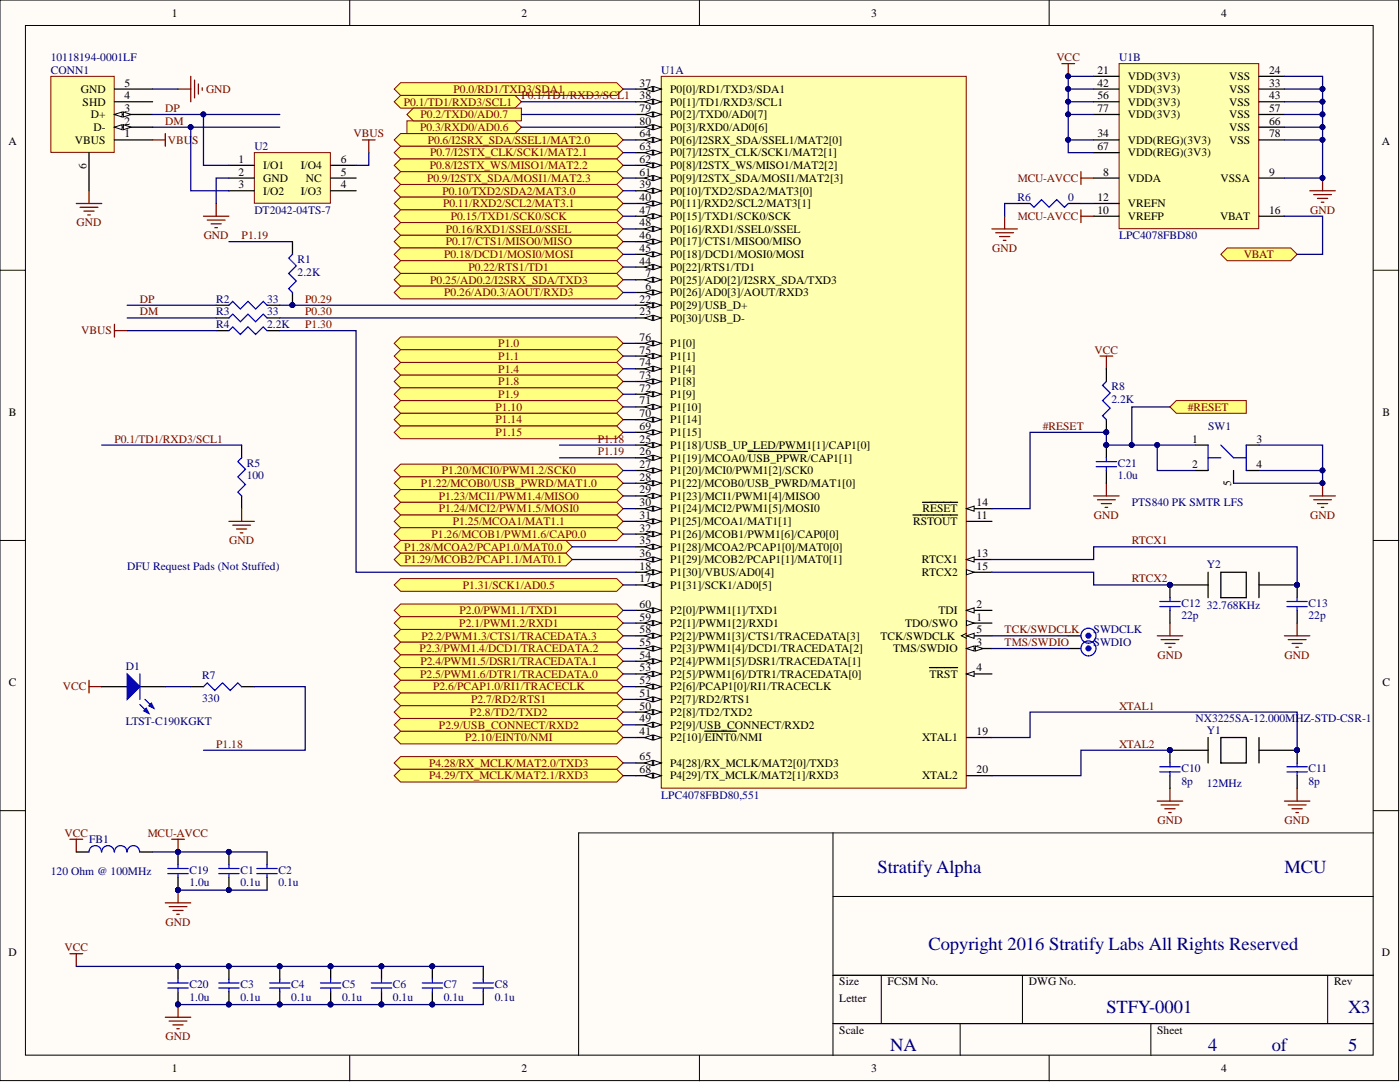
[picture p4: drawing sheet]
<svg xmlns="http://www.w3.org/2000/svg" width="279mm" height="216mm" viewBox="0 0 279 216" stroke-linecap="round" stroke-linejoin="round" font-family="sans-serif">
<defs><g id="words">
<g font-size="3.7" fill="#000080">
<text x="175.1" y="174.3">Stratify Alpha</text>
<text x="256.3" y="174.3">MCU</text>
<text x="185.3" y="189.5">Copyright 2016 Stratify Labs All Rights Reserved</text>
<text x="220.8" y="202.2">STFY-0001</text>
<text x="269" y="202.2">X3</text>
<text x="177.7" y="209.8">NA</text>
<text x="241.1" y="209.8">4</text>
<text x="253.8" y="209.8">of</text>
<text x="269" y="209.8">5</text>
</g>
<g font-size="2.3">
<text x="34.3" y="3.3">1</text>
<text x="104.1" y="3.3">2</text>
<text x="173.9" y="3.3">3</text>
<text x="243.7" y="3.3">4</text>
<text x="24.9" y="17.3">5</text>
<text x="127.7" y="17.3">37</text>
<text x="219" y="14.7">21</text>
<text x="219" y="17.3">42</text>
<text x="225.1" y="16">VDD(3V3)</text>
<text x="245.3" y="16">VSS</text>
<text x="253.3" y="14.7">24</text>
<text x="253.3" y="17.3">33</text>
<text x="16.1" y="18.5">GND</text>
<text x="16.5" y="21.1">SHD</text>
<text x="18.1" y="23.6">D+</text>
<text x="24.9" y="22.3">3</text>
<text x="24.9" y="19.8">4</text>
<text x="127.7" y="19.8">38</text>
<text x="127.7" y="22.3">79</text>
<text x="133.7" y="18.5">P0[0]/RD1/TXD3/SDA1</text>
<text x="133.7" y="21.1">P0[1]/TD1/RXD3/SCL1</text>
<text x="133.7" y="23.6">P0[2]/TXD0/AD0[7]</text>
<text x="219" y="19.8">56</text>
<text x="219" y="22.3">77</text>
<text x="225.1" y="18.5">VDD(3V3)</text>
<text x="225.1" y="21.1">VDD(3V3)</text>
<text x="225.1" y="23.6">VDD(3V3)</text>
<text x="245.3" y="18.5">VSS</text>
<text x="245.3" y="21.1">VSS</text>
<text x="245.3" y="23.6">VSS</text>
<text x="253.3" y="19.8">43</text>
<text x="253.3" y="22.3">57</text>
<text x="1.7" y="29">A</text>
<text x="14.9" y="28.7">VBUS</text>
<text x="18.7" y="26.1">D-</text>
<text x="24.9" y="27.4">1</text>
<text x="24.9" y="24.9">2</text>
<text x="127.7" y="24.9">80</text>
<text x="127.7" y="27.4">64</text>
<text x="127.7" y="29.9">63</text>
<text x="133.7" y="26.1">P0[3]/RXD0/AD0[6]</text>
<text x="133.7" y="28.7">P0[6]/I2SRX_SDA/SSEL1/MAT2[0]</text>
<text x="219" y="27.4">34</text>
<text x="219" y="29.9">67</text>
<text x="225.1" y="28.7">VDD(REG)(3V3)</text>
<text x="245.3" y="26.1">VSS</text>
<text x="245.3" y="28.7">VSS</text>
<text x="253.3" y="24.9">66</text>
<text x="253.3" y="27.4">78</text>
<text x="275.8" y="29">A</text>
<text x="17.3" y="33.6" transform="rotate(-90 17.3 33.6)">6</text>
<text x="47.6" y="35">2</text>
<text x="47.6" y="32.5">1</text>
<text x="52.5" y="33.8">I/O1</text>
<text x="60" y="33.8">I/O4</text>
<text x="68" y="32.5">6</text>
<text x="68" y="35">5</text>
<text x="127.7" y="32.5">62</text>
<text x="127.7" y="35">61</text>
<text x="133.7" y="31.2">P0[7]/I2STX_CLK/SCK1/MAT2[1]</text>
<text x="133.7" y="33.8">P0[8]/I2STX_WS/MISO1/MAT2[2]</text>
<text x="220.2" y="35">8</text>
<text x="225.1" y="31.2">VDD(REG)(3V3)</text>
<text x="253.3" y="35">9</text>
<text x="47.6" y="37.6">3</text>
<text x="52.5" y="36.3">GND</text>
<text x="52.5" y="38.8">I/O2</text>
<text x="60" y="38.8">I/O3</text>
<text x="61" y="36.3">NC</text>
<text x="68" y="37.6">4</text>
<text x="127.7" y="37.6">39</text>
<text x="127.7" y="40.1">40</text>
<text x="133.7" y="38.8">P0[10]/TXD2/SDA2/MAT3[0]</text>
<text x="133.7" y="41.4">P0[11]/RXD2/SCL2/MAT3[1]</text>
<text x="133.7" y="36.3">P0[9]/I2STX_SDA/MOSI1/MAT2[3]</text>
<text x="219" y="40.1">12</text>
<text x="225.1" y="36.3">VDDA</text>
<text x="225.1" y="41.4">VREFN</text>
<text x="243.6" y="36.3">VSSA</text>
<text x="127.7" y="42.6">47</text>
<text x="127.7" y="45.2">48</text>
<text x="127.7" y="47.7">46</text>
<text x="133.7" y="43.9">P0[15]/TXD1/SCK0/SCK</text>
<text x="133.7" y="46.4">P0[16]/RXD1/SSEL0/SSEL</text>
<text x="219" y="42.6">10</text>
<text x="225.1" y="43.9">VREFP</text>
<text x="243.5" y="43.9">VBAT</text>
<text x="253.3" y="42.6">16</text>
<text x="127.7" y="50.2">45</text>
<text x="127.7" y="52.8">44</text>
<text x="133.7" y="49">P0[17]/CTS1/MISO0/MISO</text>
<text x="133.7" y="51.5">P0[18]/DCD1/MOSI0/MOSI</text>
<text x="128.8" y="55.3">7</text>
<text x="128.8" y="57.9">6</text>
<text x="133.7" y="54.1">P0[22]/RTS1/TD1</text>
<text x="133.7" y="56.6">P0[25]/AD0[2]/I2SRX_SDA/TXD3</text>
<text x="133.7" y="59.1">P0[26]/AD0[3]/AOUT/RXD3</text>
<text x="127.7" y="60.4">22</text>
<text x="127.7" y="62.9">23</text>
<text x="133.7" y="61.7">P0[29]/USB_D+</text>
<text x="133.7" y="64.2">P0[30]/USB_D-</text>
<text x="127.7" y="68">76</text>
<text x="127.7" y="70.5">75</text>
<text x="133.7" y="69.3">P1[0]</text>
<text x="133.7" y="71.8">P1[1]</text>
<text x="127.7" y="73.1">74</text>
<text x="127.7" y="75.6">73</text>
<text x="133.7" y="74.3">P1[4]</text>
<text x="133.7" y="76.9">P1[8]</text>
<text x="1.8" y="82.9">B</text>
<text x="127.7" y="80.7">71</text>
<text x="127.7" y="83.2">70</text>
<text x="127.7" y="78.2">72</text>
<text x="133.7" y="82">P1[10]</text>
<text x="133.7" y="79.4">P1[9]</text>
<text x="275.9" y="82.9">B</text>
<text x="127.7" y="85.8">69</text>
<text x="127.7" y="88.3">25</text>
<text x="133.7" y="84.5">P1[14]</text>
<text x="133.7" y="87">P1[15]</text>
<text x="133.7" y="89.6">P1[18]/USB_UP_LED/PWM1[1]/CAP1[0]</text>
<text x="237.9" y="88.3">1</text>
<text x="250.7" y="88.3">3</text>
<text x="127.7" y="90.8">26</text>
<text x="127.7" y="93.4">27</text>
<text x="127.7" y="95.9">28</text>
<text x="133.7" y="92.1">P1[19]/MCOA0/USB_PPWR/CAP1[1]</text>
<text x="133.7" y="94.6">P1[20]/MCI0/PWM1[2]/SCK0</text>
<text x="237.9" y="93.4">2</text>
<text x="250.7" y="93.4">4</text>
<text x="127.7" y="98.5">29</text>
<text x="127.7" y="101">30</text>
<text x="133.7" y="97.2">P1[22]/MCOB0/USB_PWRD/MAT1[0]</text>
<text x="133.7" y="99.7">P1[23]/MCI1/PWM1[4]/MISO0</text>
<text x="194.9" y="101">14</text>
<text x="245.7" y="97.1" transform="rotate(-90 245.7 97.1)">5</text>
<text x="127.7" y="103.5">31</text>
<text x="127.7" y="106.1">32</text>
<text x="133.7" y="102.3">P1[24]/MCI2/PWM1[5]/MOSI0</text>
<text x="133.7" y="104.8">P1[25]/MCOA1/MAT1[1]</text>
<text x="133.7" y="107.3">P1[26]/MCOB1/PWM1[6]/CAP0[0]</text>
<text x="182.2" y="104.8">RSTOUT</text>
<text x="184.1" y="102.3">RESET</text>
<text x="194.9" y="103.5">11</text>
<text x="127.7" y="108.6">35</text>
<text x="127.7" y="111.1">36</text>
<text x="127.7" y="113.7">18</text>
<text x="133.7" y="109.9">P1[28]/MCOA2/PCAP1[0]/MAT0[0]</text>
<text x="133.7" y="112.4">P1[29]/MCOB2/PCAP1[1]/MAT0[1]</text>
<text x="184" y="112.4">RTCX1</text>
<text x="194.9" y="111.1">13</text>
<text x="194.9" y="113.7">15</text>
<text x="127.7" y="116.2">17</text>
<text x="133.7" y="114.9">P1[30]/VBUS/AD0[4]</text>
<text x="133.7" y="117.5">P1[31]/SCK1/AD0[5]</text>
<text x="184" y="114.9">RTCX2</text>
<text x="127.7" y="121.3">60</text>
<text x="127.7" y="123.8">59</text>
<text x="133.7" y="122.6">P2[0]/PWM1[1]/TXD1</text>
<text x="133.7" y="125.1">P2[1]/PWM1[2]/RXD1</text>
<text x="180.7" y="125.1">TDO/SWO</text>
<text x="187.3" y="122.6">TDI</text>
<text x="194.9" y="121.3">2</text>
<text x="194.9" y="123.8">1</text>
<text x="127.7" y="126.4">58</text>
<text x="127.7" y="128.9">55</text>
<text x="127.7" y="131.4">54</text>
<text x="133.7" y="127.6">P2[2]/PWM1[3]/CTS1/TRACEDATA[3]</text>
<text x="133.7" y="130.2">P2[3]/PWM1[4]/DCD1/TRACEDATA[2]</text>
<text x="175.7" y="127.6">TCK/SWDCLK</text>
<text x="178.2" y="130.2">TMS/SWDIO</text>
<text x="194.9" y="126.4">5</text>
<text x="194.9" y="128.9">3</text>
<text x="1.8" y="136.8">C</text>
<text x="127.7" y="134">53</text>
<text x="127.7" y="136.5">52</text>
<text x="133.7" y="132.7">P2[4]/PWM1[5]/DSR1/TRACEDATA[1]</text>
<text x="133.7" y="135.2">P2[5]/PWM1[6]/DTR1/TRACEDATA[0]</text>
<text x="133.7" y="137.8">P2[6]/PCAP1[0]/RI1/TRACECLK</text>
<text x="185.5" y="135.2">TRST</text>
<text x="194.9" y="134">4</text>
<text x="275.9" y="136.8">C</text>
<text x="127.7" y="139">51</text>
<text x="127.7" y="141.6">50</text>
<text x="133.7" y="140.3">P2[7]/RD2/RTS1</text>
<text x="133.7" y="142.9">P2[8]/TD2/TXD2</text>
<text x="127.7" y="146.7">41</text>
<text x="127.7" y="144.1">49</text>
<text x="133.7" y="147.9">P2[10]/EINT0/NMI</text>
<text x="133.7" y="145.4">P2[9]/USB_CONNECT/RXD2</text>
<text x="184" y="147.9">XTAL1</text>
<text x="194.9" y="146.7">19</text>
<text x="127.7" y="151.7">65</text>
<text x="127.7" y="154.3">68</text>
<text x="133.7" y="153">P4[28]/RX_MCLK/MAT2[0]/TXD3</text>
<text x="133.7" y="155.5">P4[29]/TX_MCLK/MAT2[1]/RXD3</text>
<text x="184" y="155.5">XTAL2</text>
<text x="194.9" y="154.3">20</text>
<text x="1.7" y="190.8">D</text>
<text x="275.8" y="190.8">D</text>
<text x="167.5" y="196.6">Size</text>
<text x="177.1" y="196.6">FCSM No.</text>
<text x="205.3" y="196.6">DWG No.</text>
<text x="266.2" y="196.6">Rev</text>
<text x="167.5" y="199.9">Letter</text>
<text x="167.5" y="206.3">Scale</text>
<text x="231" y="206.3">Sheet</text>
<text x="34.3" y="213.9">1</text>
<text x="104.1" y="213.9">2</text>
<text x="173.9" y="213.9">3</text>
<text x="243.7" y="213.9">4</text>
</g>
<g font-size="2.3" fill="#000080">
<text x="10.2" y="14.7">CONN1</text>
<text x="10.2" y="12.2">10118194-0001LF</text>
<text x="132" y="14.7">U1A</text>
<text x="223.3" y="12.2">U1B</text>
<text x="50.8" y="29.9">U2</text>
<text x="203" y="40.1">R6</text>
<text x="213.2" y="40.1">0</text>
<text x="50.8" y="42.6">DT2042-04TS-7</text>
<text x="223.3" y="47.7">LPC4078FBD80</text>
<text x="59.4" y="52.5">R1</text>
<text x="59.4" y="55.1">2.2K</text>
<text x="43.1" y="60.4">R2</text>
<text x="43.1" y="62.9">R3</text>
<text x="43.1" y="65.5">R4</text>
<text x="53.3" y="60.4">33</text>
<text x="53.3" y="62.9">33</text>
<text x="53.3" y="65.5">2.2K</text>
<text x="221.8" y="77.9">R8</text>
<text x="221.8" y="80.4">2.2K</text>
<text x="241.1" y="85.8">SW1</text>
<text x="49.2" y="95.7">100</text>
<text x="49.2" y="93.1">R5</text>
<text x="223.1" y="95.7">1.0u</text>
<text x="223.1" y="93.1">C21</text>
<text x="225.9" y="101">PTS840 PK SMTR LFS</text>
<text x="25.4" y="113.7">DFU Request Pads (Not Stuffed)</text>
<text x="240.9" y="113.4">Y2</text>
<text x="235.8" y="123.6">22p</text>
<text x="235.8" y="121">C12</text>
<text x="240.9" y="121.5">32.768KHz</text>
<text x="261.2" y="123.6">22p</text>
<text x="261.2" y="121">C13</text>
<text x="218.3" y="126.4">SWDCLK</text>
<text x="218.3" y="128.9">SWDIO</text>
<text x="25.1" y="133.7">D1</text>
<text x="40.4" y="135.5">R7</text>
<text x="40.4" y="140.1">330</text>
<text x="25.1" y="144.6">LTST-C190KGKT</text>
<text x="238.6" y="144.1">NX3225SA-12.000MHZ-STD-CSR-1</text>
<text x="240.9" y="146.4">Y1</text>
<text x="235.8" y="154">C10</text>
<text x="261.2" y="154">C11</text>
<text x="132" y="159.3">LPC4078FBD80,551</text>
<text x="235.8" y="156.6">8p</text>
<text x="240.9" y="157.1">12MHz</text>
<text x="261.2" y="156.6">8p</text>
<text x="17.8" y="168.2">FB1</text>
<text x="10.2" y="174.6">120 Ohm @ 100MHz</text>
<text x="37.8" y="176.9">1.0u</text>
<text x="37.8" y="174.3">C19</text>
<text x="48" y="176.9">0.1u</text>
<text x="48" y="174.3">C1</text>
<text x="55.6" y="176.9">0.1u</text>
<text x="55.6" y="174.3">C2</text>
<text x="37.8" y="197.1">C20</text>
<text x="48" y="197.1">C3</text>
<text x="58.1" y="197.1">C4</text>
<text x="68.3" y="197.1">C5</text>
<text x="78.4" y="197.1">C6</text>
<text x="88.6" y="197.1">C7</text>
<text x="98.7" y="197.1">C8</text>
<text x="37.8" y="199.7">1.0u</text>
<text x="48" y="199.7">0.1u</text>
<text x="58.1" y="199.7">0.1u</text>
<text x="68.3" y="199.7">0.1u</text>
<text x="78.4" y="199.7">0.1u</text>
<text x="88.6" y="199.7">0.1u</text>
<text x="98.7" y="199.7">0.1u</text>
</g>
<g font-size="2.3" fill="#800000">
<text x="210.8" y="12.2">VCC</text>
<text x="33" y="22.3">DP</text>
<text x="41.1" y="18.5">GND</text>
<text x="80.6" y="21.1">P0.1/TD1/RXD3/SCL1</text>
<text x="83.9" y="23.6">P0.2/TXD0/AD0.7</text>
<text x="90.5" y="18.5">P0.0/RD1/TXD3/SDA1</text>
<text x="104.1" y="19.8">P0.1/TD1/RXD3/SCL1</text>
<text x="33" y="24.9">DM</text>
<text x="33.5" y="28.7">VBUS</text>
<text x="70.6" y="27.4">VBUS</text>
<text x="83.8" y="26.1">P0.3/RXD0/AD0.6</text>
<text x="85.4" y="28.7">P0.6/I2SRX_SDA/SSEL1/MAT2.0</text>
<text x="85.8" y="33.8">P0.8/I2STX_WS/MISO1/MAT2.2</text>
<text x="85.9" y="31.2">P0.7/I2STX_CLK/SCK1/MAT2.1</text>
<text x="85.2" y="36.3">P0.9/I2STX_SDA/MOSI1/MAT2.3</text>
<text x="88.3" y="38.8">P0.10/TXD2/SDA2/MAT3.0</text>
<text x="88.4" y="41.4">P0.11/RXD2/SCL2/MAT3.1</text>
<text x="203.2" y="36.3">MCU-AVCC</text>
<text x="15.3" y="45.2">GND</text>
<text x="40.6" y="47.7">GND</text>
<text x="48.2" y="47.7">P1.19</text>
<text x="89" y="46.4">P0.16/RXD1/SSEL0/SSEL</text>
<text x="90" y="43.9">P0.15/TXD1/SCK0/SCK</text>
<text x="203.2" y="43.9">MCU-AVCC</text>
<text x="261.5" y="42.6">GND</text>
<text x="88.6" y="51.5">P0.18/DCD1/MOSI0/MOSI</text>
<text x="89" y="49">P0.17/CTS1/MISO0/MISO</text>
<text x="198" y="50.2">GND</text>
<text x="248.3" y="51.5">VBAT</text>
<text x="85.9" y="56.6">P0.25/AD0.2/I2SRX_SDA/TXD3</text>
<text x="88.7" y="59.1">P0.26/AD0.3/AOUT/RXD3</text>
<text x="93.5" y="54.1">P0.22/RTS1/TD1</text>
<text x="27.9" y="60.4">DP</text>
<text x="27.9" y="62.9">DM</text>
<text x="60.9" y="65.5">P1.30</text>
<text x="60.9" y="62.9">P0.30</text>
<text x="60.9" y="60.4">P0.29</text>
<text x="16.2" y="66.7">VBUS</text>
<text x="99.4" y="69.3">P1.0</text>
<text x="99.4" y="71.8">P1.1</text>
<text x="218.4" y="70.5">VCC</text>
<text x="99.4" y="74.3">P1.4</text>
<text x="99.4" y="76.9">P1.8</text>
<text x="98.9" y="82">P1.10</text>
<text x="99.4" y="79.4">P1.9</text>
<text x="237" y="82">#RESET</text>
<text x="22.8" y="88.3">P0.1/TD1/RXD3/SCL1</text>
<text x="98.9" y="84.5">P1.14</text>
<text x="98.9" y="87">P1.15</text>
<text x="119.3" y="88.3">P1.18</text>
<text x="208.1" y="85.8">#RESET</text>
<text x="88.2" y="94.6">P1.20/MCI0/PWM1.2/SCK0</text>
<text x="119.3" y="90.8">P1.19</text>
<text x="84" y="97.2">P1.22/MCOB0/USB_PWRD/MAT1.0</text>
<text x="87.6" y="99.7">P1.23/MCI1/PWM1.4/MISO0</text>
<text x="86.1" y="107.3">P1.26/MCOB1/PWM1.6/CAP0.0</text>
<text x="87.6" y="102.3">P1.24/MCI2/PWM1.5/MOSI0</text>
<text x="90.4" y="104.8">P1.25/MCOA1/MAT1.1</text>
<text x="218.3" y="103.5">GND</text>
<text x="261.5" y="103.5">GND</text>
<text x="45.7" y="108.6">GND</text>
<text x="80.7" y="109.9">P1.28/MCOA2/PCAP1.0/MAT0.0</text>
<text x="80.7" y="112.4">P1.29/MCOB2/PCAP1.1/MAT0.1</text>
<text x="225.9" y="108.6">RTCX1</text>
<text x="92.3" y="117.5">P1.31/SCK1/AD0.5</text>
<text x="225.9" y="116.2">RTCX2</text>
<text x="91.7" y="125.1">P2.1/PWM1.2/RXD1</text>
<text x="91.7" y="122.6">P2.0/PWM1.1/TXD1</text>
<text x="83.8" y="130.2">P2.3/PWM1.4/DCD1/TRACEDATA.2</text>
<text x="84.1" y="127.6">P2.2/PWM1.3/CTS1/TRACEDATA.3</text>
<text x="200.5" y="126.4">TCK/SWDCLK</text>
<text x="200.5" y="128.9">TMS/SWDIO</text>
<text x="231" y="131.4">GND</text>
<text x="256.4" y="131.4">GND</text>
<text x="12.6" y="137.8">VCC</text>
<text x="83.9" y="135.2">P2.5/PWM1.6/DTR1/TRACEDATA.0</text>
<text x="83.9" y="132.7">P2.4/PWM1.5/DSR1/TRACEDATA.1</text>
<text x="86.4" y="137.8">P2.6/PCAP1.0/RI1/TRACECLK</text>
<text x="93.8" y="142.9">P2.8/TD2/TXD2</text>
<text x="94" y="140.3">P2.7/RD2/RTS1</text>
<text x="223.3" y="141.6">XTAL1</text>
<text x="43.1" y="149.2">P1.18</text>
<text x="87.6" y="145.4">P2.9/USB_CONNECT/RXD2</text>
<text x="92.8" y="147.9">P2.10/EINT0/NMI</text>
<text x="223.3" y="149.2">XTAL2</text>
<text x="85.7" y="153">P4.28/RX_MCLK/MAT2.0/TXD3</text>
<text x="85.7" y="155.5">P4.29/TX_MCLK/MAT2.1/RXD3</text>
<text x="12.9" y="167">VCC</text>
<text x="29.5" y="167">MCU-AVCC</text>
<text x="231" y="164.4">GND</text>
<text x="256.4" y="164.4">GND</text>
<text x="33" y="184.7">GND</text>
<text x="12.9" y="189.8">VCC</text>
<text x="33" y="207.6">GND</text>
</g>
</g></defs>
<g fill="#fffcf8" stroke="#000" stroke-width=".2">
<path d="M0 0h279.1v215.6h-279.1z"/>
<path d="M5.1 5.1h268.9v205.4h-268.9z"/>
</g>
<g fill="none" stroke="#000" stroke-width=".2">
<path d="M69.8 0v5.1M139.6 0v5.1M209.4 0v5.1M0 53.9h5.1M274.1 53.9h5.1M0 107.8h5.1M274.1 107.8h5.1M0 161.8h5.1M166.2 166.2v44.4M166.2 178.9h107.9M274.1 161.8h5.1M274.1 166.2h-158.6v44.4"/>
<path d="M166.2 194.6h107.9M175.9 194.6v9.7M204.1 194.6v9.7M265 194.6v9.7M69.8 210.6v5.1M139.6 210.6v5.1M166.2 204.3h107.9M191.6 204.3v6.3M209.4 210.6v5.1M229.7 204.3v6.3"/>
</g>
<path d="M48.2 88.8v2.5M48.2 99v2.5M15.2 170h2.6M27.9 170h2.6" fill="none" stroke="#000" stroke-width=".25"/>
<path d="M48.2 91.3l-.7 .8 1.5 1.5-1.5 1.6 1.5 1.5-1.5 1.5 .7 .8M20.3 170a1.24 1.24 0 0 0-1.3-1.3 1.24 1.24 0 0 0-1.2 1.3M22.8 170a1.24 1.24 0 0 0-1.3-1.3 1.24 1.24 0 0 0-1.2 1.3M25.3 170a1.24 1.24 0 0 0-1.2-1.3 1.24 1.24 0 0 0-1.3 1.3M27.9 170a1.24 1.24 0 0 0-1.3-1.3 1.24 1.24 0 0 0-1.2 1.3" fill="none" stroke="#00f" stroke-width=".25"/>
<g fill="none" stroke="#800000" stroke-width=".25">
<path d="M17.8 38.1v2.5M15.2 40.6h5.1M16 41.4h3.5M16.8 42.1h2M17.5 42.9h.5M45.7 104h5.1M46.4 104.8h3.6M47.2 105.6h2M48 106.3h.5M48.2 101.5v2.5M14 167.5h2.5M15.2 167.5v2.5"/>
<path d="M34.3 167.5h2.5M35.5 167.5v2.5M35.5 177.6v2.6M14 190.3h2.5M15.2 190.3v2.5M33 180.2h5.1M33.8 180.9h3.5M34.5 181.7h2M35.3 182.4h.5M33 203h5.1M33.8 203.7h3.5M34.5 204.5h2"/>
<path d="M35.3 205.3h.5M35.5 200.4v2.6"/>
</g>
<g fill="#000080" stroke="#000080" stroke-width=".2">
<circle cx="35.5" cy="200.4" r=".48"/>
<circle cx="35.5" cy="170" r=".48"/>
<circle cx="35.5" cy="177.6" r=".48"/>
</g>
<path d="M50.8 30.5h15.1v10.1h-15.1z" fill="#ffffb0" stroke="#800000" stroke-width=".2"/>
<path d="M45.7 35.5h5.1M45.7 33h5.1M45.7 38.1h5.1M66 35.5h5.1M66 33h5.1M66 38.1h5.1" fill="none" stroke="#000" stroke-width=".25"/>
<path d="M223.3 12.7h27.9v32.9h-27.9z" fill="#ffffb0" stroke="#800000" stroke-width=".2"/>
<g fill="none" stroke="#000" stroke-width=".25">
<path d="M218.3 15.2h5M218.3 17.8h5M251.3 15.2h5M251.3 17.8h5M218.3 20.3h5M218.3 22.8h5M218.3 27.9h5M218.3 30.5h5M218.3 35.5h5M251.3 20.3h5M251.3 22.8h5M251.3 27.9h5"/>
<path d="M251.3 35.5h5M251.3 25.4h5M218.3 40.6h5M218.3 43.1h5M251.3 43.1h5"/>
</g>
<path d="M132 15.2h60.8v142.1h-60.8z" fill="#ffffb0" stroke="#800000" stroke-width=".2"/>
<path d="M126.9 17.8h5.1" fill="none" stroke="#000" stroke-width=".25"/>
<path d="M130.5 17.3l1.5 .5-1.5 .5z" fill="#fffcf8"/>
<path d="M130.5 17.3l1.5 .5-1.5 .5z" fill="none" stroke="#000" stroke-width=".2"/>
<path d="M128.7 17.8l1.5-.5v1z" fill="#fffcf8"/>
<path d="M128.7 17.8l1.5-.5v1z" fill="none" stroke="#000" stroke-width=".2"/>
<path d="M126.9 20.3h5.1" fill="none" stroke="#000" stroke-width=".25"/>
<path d="M130.5 19.8l1.5 .5-1.5 .5z" fill="#fffcf8"/>
<path d="M130.5 19.8l1.5 .5-1.5 .5z" fill="none" stroke="#000" stroke-width=".2"/>
<path d="M128.7 20.3l1.5-.5v1z" fill="#fffcf8"/>
<path d="M128.7 20.3l1.5-.5v1z" fill="none" stroke="#000" stroke-width=".2"/>
<path d="M126.9 38.1h5.1" fill="none" stroke="#000" stroke-width=".25"/>
<path d="M130.5 37.6l1.5 .5-1.5 .5z" fill="#fffcf8"/>
<path d="M130.5 37.6l1.5 .5-1.5 .5z" fill="none" stroke="#000" stroke-width=".2"/>
<path d="M128.7 38.1l1.5-.5v1z" fill="#fffcf8"/>
<path d="M128.7 38.1l1.5-.5v1z" fill="none" stroke="#000" stroke-width=".2"/>
<path d="M126.9 40.6h5.1" fill="none" stroke="#000" stroke-width=".25"/>
<path d="M130.5 40.1l1.5 .5-1.5 .5z" fill="#fffcf8"/>
<path d="M130.5 40.1l1.5 .5-1.5 .5z" fill="none" stroke="#000" stroke-width=".2"/>
<path d="M128.7 40.6l1.5-.5v1z" fill="#fffcf8"/>
<path d="M128.7 40.6l1.5-.5v1z" fill="none" stroke="#000" stroke-width=".2"/>
<path d="M126.9 43.1h5.1" fill="none" stroke="#000" stroke-width=".25"/>
<path d="M130.5 42.6l1.5 .5-1.5 .5z" fill="#fffcf8"/>
<path d="M130.5 42.6l1.5 .5-1.5 .5z" fill="none" stroke="#000" stroke-width=".2"/>
<path d="M128.7 43.1l1.5-.5v1z" fill="#fffcf8"/>
<path d="M128.7 43.1l1.5-.5v1z" fill="none" stroke="#000" stroke-width=".2"/>
<path d="M126.9 45.7h5.1" fill="none" stroke="#000" stroke-width=".25"/>
<path d="M130.5 45.2l1.5 .5-1.5 .5z" fill="#fffcf8"/>
<path d="M130.5 45.2l1.5 .5-1.5 .5z" fill="none" stroke="#000" stroke-width=".2"/>
<path d="M128.7 45.7l1.5-.5v1z" fill="#fffcf8"/>
<path d="M128.7 45.7l1.5-.5v1z" fill="none" stroke="#000" stroke-width=".2"/>
<path d="M126.9 48.2h5.1" fill="none" stroke="#000" stroke-width=".25"/>
<path d="M130.5 47.7l1.5 .5-1.5 .5z" fill="#fffcf8"/>
<path d="M130.5 47.7l1.5 .5-1.5 .5z" fill="none" stroke="#000" stroke-width=".2"/>
<path d="M128.7 48.2l1.5-.5v1z" fill="#fffcf8"/>
<path d="M128.7 48.2l1.5-.5v1z" fill="none" stroke="#000" stroke-width=".2"/>
<path d="M126.9 50.8h5.1" fill="none" stroke="#000" stroke-width=".25"/>
<path d="M130.5 50.2l1.5 .6-1.5 .5z" fill="#fffcf8"/>
<path d="M130.5 50.2l1.5 .6-1.5 .5z" fill="none" stroke="#000" stroke-width=".2"/>
<path d="M128.7 50.8l1.5-.6v1.1z" fill="#fffcf8"/>
<path d="M128.7 50.8l1.5-.6v1.1z" fill="none" stroke="#000" stroke-width=".2"/>
<path d="M126.9 22.8h5.1" fill="none" stroke="#000" stroke-width=".25"/>
<path d="M130.5 22.3l1.5 .5-1.5 .6z" fill="#fffcf8"/>
<path d="M130.5 22.3l1.5 .5-1.5 .6z" fill="none" stroke="#000" stroke-width=".2"/>
<path d="M128.7 22.8l1.5-.5v1.1z" fill="#fffcf8"/>
<path d="M128.7 22.8l1.5-.5v1.1z" fill="none" stroke="#000" stroke-width=".2"/>
<path d="M126.9 53.3h5.1" fill="none" stroke="#000" stroke-width=".25"/>
<path d="M130.5 52.8l1.5 .5-1.5 .5z" fill="#fffcf8"/>
<path d="M130.5 52.8l1.5 .5-1.5 .5z" fill="none" stroke="#000" stroke-width=".2"/>
<path d="M128.7 53.3l1.5-.5v1z" fill="#fffcf8"/>
<path d="M128.7 53.3l1.5-.5v1z" fill="none" stroke="#000" stroke-width=".2"/>
<path d="M126.9 55.8h5.1" fill="none" stroke="#000" stroke-width=".25"/>
<path d="M130.5 55.3l1.5 .5-1.5 .5z" fill="#fffcf8"/>
<path d="M130.5 55.3l1.5 .5-1.5 .5z" fill="none" stroke="#000" stroke-width=".2"/>
<path d="M128.7 55.8l1.5-.5v1z" fill="#fffcf8"/>
<path d="M128.7 55.8l1.5-.5v1z" fill="none" stroke="#000" stroke-width=".2"/>
<path d="M126.9 58.4h5.1" fill="none" stroke="#000" stroke-width=".25"/>
<path d="M130.5 57.9l1.5 .5-1.5 .5z" fill="#fffcf8"/>
<path d="M130.5 57.9l1.5 .5-1.5 .5z" fill="none" stroke="#000" stroke-width=".2"/>
<path d="M128.7 58.4l1.5-.5v1z" fill="#fffcf8"/>
<path d="M128.7 58.4l1.5-.5v1z" fill="none" stroke="#000" stroke-width=".2"/>
<path d="M126.9 60.9h5.1" fill="none" stroke="#000" stroke-width=".25"/>
<path d="M130.5 60.4l1.5 .5-1.5 .5z" fill="#fffcf8"/>
<path d="M130.5 60.4l1.5 .5-1.5 .5z" fill="none" stroke="#000" stroke-width=".2"/>
<path d="M128.7 60.9l1.5-.5v1z" fill="#fffcf8"/>
<path d="M128.7 60.9l1.5-.5v1z" fill="none" stroke="#000" stroke-width=".2"/>
<path d="M126.9 25.4h5.1" fill="none" stroke="#000" stroke-width=".25"/>
<path d="M130.5 24.9l1.5 .5-1.5 .5z" fill="#fffcf8"/>
<path d="M130.5 24.9l1.5 .5-1.5 .5z" fill="none" stroke="#000" stroke-width=".2"/>
<path d="M128.7 25.4l1.5-.5v1z" fill="#fffcf8"/>
<path d="M128.7 25.4l1.5-.5v1z" fill="none" stroke="#000" stroke-width=".2"/>
<path d="M126.9 63.4h5.1" fill="none" stroke="#000" stroke-width=".25"/>
<path d="M130.5 62.9l1.5 .5-1.5 .5z" fill="#fffcf8"/>
<path d="M130.5 62.9l1.5 .5-1.5 .5z" fill="none" stroke="#000" stroke-width=".2"/>
<path d="M128.7 63.4l1.5-.5v1z" fill="#fffcf8"/>
<path d="M128.7 63.4l1.5-.5v1z" fill="none" stroke="#000" stroke-width=".2"/>
<path d="M126.9 27.9h5.1" fill="none" stroke="#000" stroke-width=".25"/>
<path d="M130.5 27.4l1.5 .5-1.5 .5z" fill="#fffcf8"/>
<path d="M130.5 27.4l1.5 .5-1.5 .5z" fill="none" stroke="#000" stroke-width=".2"/>
<path d="M128.7 27.9l1.5-.5v1z" fill="#fffcf8"/>
<path d="M128.7 27.9l1.5-.5v1z" fill="none" stroke="#000" stroke-width=".2"/>
<path d="M126.9 30.5h5.1" fill="none" stroke="#000" stroke-width=".25"/>
<path d="M130.5 29.9l1.5 .6-1.5 .5z" fill="#fffcf8"/>
<path d="M130.5 29.9l1.5 .6-1.5 .5z" fill="none" stroke="#000" stroke-width=".2"/>
<path d="M128.7 30.5l1.5-.6v1.1z" fill="#fffcf8"/>
<path d="M128.7 30.5l1.5-.6v1.1z" fill="none" stroke="#000" stroke-width=".2"/>
<path d="M126.9 33h5.1" fill="none" stroke="#000" stroke-width=".25"/>
<path d="M130.5 32.5l1.5 .5-1.5 .5z" fill="#fffcf8"/>
<path d="M130.5 32.5l1.5 .5-1.5 .5z" fill="none" stroke="#000" stroke-width=".2"/>
<path d="M128.7 33l1.5-.5v1z" fill="#fffcf8"/>
<path d="M128.7 33l1.5-.5v1z" fill="none" stroke="#000" stroke-width=".2"/>
<path d="M126.9 35.5h5.1" fill="none" stroke="#000" stroke-width=".25"/>
<path d="M130.5 35l1.5 .5-1.5 .5z" fill="#fffcf8"/>
<path d="M130.5 35l1.5 .5-1.5 .5z" fill="none" stroke="#000" stroke-width=".2"/>
<path d="M128.7 35.5l1.5-.5v1z" fill="#fffcf8"/>
<path d="M128.7 35.5l1.5-.5v1z" fill="none" stroke="#000" stroke-width=".2"/>
<path d="M126.9 68.5h5.1" fill="none" stroke="#000" stroke-width=".25"/>
<path d="M130.5 68l1.5 .5-1.5 .5z" fill="#fffcf8"/>
<path d="M130.5 68l1.5 .5-1.5 .5z" fill="none" stroke="#000" stroke-width=".2"/>
<path d="M128.7 68.5l1.5-.5v1z" fill="#fffcf8"/>
<path d="M128.7 68.5l1.5-.5v1z" fill="none" stroke="#000" stroke-width=".2"/>
<path d="M126.9 71.1h5.1" fill="none" stroke="#000" stroke-width=".25"/>
<path d="M130.5 70.5l1.5 .6-1.5 .5z" fill="#fffcf8"/>
<path d="M130.5 70.5l1.5 .6-1.5 .5z" fill="none" stroke="#000" stroke-width=".2"/>
<path d="M128.7 71.1l1.5-.6v1.1z" fill="#fffcf8"/>
<path d="M128.7 71.1l1.5-.6v1.1z" fill="none" stroke="#000" stroke-width=".2"/>
<path d="M126.9 81.2h5.1" fill="none" stroke="#000" stroke-width=".25"/>
<path d="M130.5 80.7l1.5 .5-1.5 .5z" fill="#fffcf8"/>
<path d="M130.5 80.7l1.5 .5-1.5 .5z" fill="none" stroke="#000" stroke-width=".2"/>
<path d="M128.7 81.2l1.5-.5v1z" fill="#fffcf8"/>
<path d="M128.7 81.2l1.5-.5v1z" fill="none" stroke="#000" stroke-width=".2"/>
<path d="M126.9 83.7h5.1" fill="none" stroke="#000" stroke-width=".25"/>
<path d="M130.5 83.2l1.5 .5-1.5 .5z" fill="#fffcf8"/>
<path d="M130.5 83.2l1.5 .5-1.5 .5z" fill="none" stroke="#000" stroke-width=".2"/>
<path d="M128.7 83.7l1.5-.5v1z" fill="#fffcf8"/>
<path d="M128.7 83.7l1.5-.5v1z" fill="none" stroke="#000" stroke-width=".2"/>
<path d="M126.9 86.3h5.1" fill="none" stroke="#000" stroke-width=".25"/>
<path d="M130.5 85.8l1.5 .5-1.5 .5z" fill="#fffcf8"/>
<path d="M130.5 85.8l1.5 .5-1.5 .5z" fill="none" stroke="#000" stroke-width=".2"/>
<path d="M128.7 86.3l1.5-.5v1z" fill="#fffcf8"/>
<path d="M128.7 86.3l1.5-.5v1z" fill="none" stroke="#000" stroke-width=".2"/>
<path d="M126.9 88.8h5.1" fill="none" stroke="#000" stroke-width=".25"/>
<path d="M130.5 88.3l1.5 .5-1.5 .5z" fill="#fffcf8"/>
<path d="M130.5 88.3l1.5 .5-1.5 .5z" fill="none" stroke="#000" stroke-width=".2"/>
<path d="M128.7 88.8l1.5-.5v1z" fill="#fffcf8"/>
<path d="M128.7 88.8l1.5-.5v1z" fill="none" stroke="#000" stroke-width=".2"/>
<path d="M126.9 91.3h5.1" fill="none" stroke="#000" stroke-width=".25"/>
<path d="M130.5 90.8l1.5 .5-1.5 .6z" fill="#fffcf8"/>
<path d="M130.5 90.8l1.5 .5-1.5 .6z" fill="none" stroke="#000" stroke-width=".2"/>
<path d="M128.7 91.3l1.5-.5v1.1z" fill="#fffcf8"/>
<path d="M128.7 91.3l1.5-.5v1.1z" fill="none" stroke="#000" stroke-width=".2"/>
<path d="M126.9 93.9h5.1M149.3 90.1h11.8" fill="none" stroke="#000" stroke-width=".25"/>
<path d="M130.5 93.4l1.5 .5-1.5 .5z" fill="#fffcf8"/>
<path d="M130.5 93.4l1.5 .5-1.5 .5z" fill="none" stroke="#000" stroke-width=".2"/>
<path d="M128.7 93.9l1.5-.5v1z" fill="#fffcf8"/>
<path d="M128.7 93.9l1.5-.5v1z" fill="none" stroke="#000" stroke-width=".2"/>
<path d="M126.9 96.4h5.1" fill="none" stroke="#000" stroke-width=".25"/>
<path d="M130.5 95.9l1.5 .5-1.5 .5z" fill="#fffcf8"/>
<path d="M130.5 95.9l1.5 .5-1.5 .5z" fill="none" stroke="#000" stroke-width=".2"/>
<path d="M128.7 96.4l1.5-.5v1z" fill="#fffcf8"/>
<path d="M128.7 96.4l1.5-.5v1z" fill="none" stroke="#000" stroke-width=".2"/>
<path d="M126.9 99h5.1" fill="none" stroke="#000" stroke-width=".25"/>
<path d="M130.5 98.5l1.5 .5-1.5 .5z" fill="#fffcf8"/>
<path d="M130.5 98.5l1.5 .5-1.5 .5z" fill="none" stroke="#000" stroke-width=".2"/>
<path d="M128.7 99l1.5-.5v1z" fill="#fffcf8"/>
<path d="M128.7 99l1.5-.5v1z" fill="none" stroke="#000" stroke-width=".2"/>
<path d="M126.9 101.5h5.1" fill="none" stroke="#000" stroke-width=".25"/>
<path d="M130.5 101l1.5 .5-1.5 .5z" fill="#fffcf8"/>
<path d="M130.5 101l1.5 .5-1.5 .5z" fill="none" stroke="#000" stroke-width=".2"/>
<path d="M128.7 101.5l1.5-.5v1z" fill="#fffcf8"/>
<path d="M128.7 101.5l1.5-.5v1z" fill="none" stroke="#000" stroke-width=".2"/>
<path d="M126.9 104h5.1" fill="none" stroke="#000" stroke-width=".25"/>
<path d="M130.5 103.5l1.5 .5-1.5 .5z" fill="#fffcf8"/>
<path d="M130.5 103.5l1.5 .5-1.5 .5z" fill="none" stroke="#000" stroke-width=".2"/>
<path d="M128.7 104l1.5-.5v1z" fill="#fffcf8"/>
<path d="M128.7 104l1.5-.5v1z" fill="none" stroke="#000" stroke-width=".2"/>
<path d="M126.9 106.6h5.1" fill="none" stroke="#000" stroke-width=".25"/>
<path d="M130.5 106.1l1.5 .5-1.5 .5z" fill="#fffcf8"/>
<path d="M130.5 106.1l1.5 .5-1.5 .5z" fill="none" stroke="#000" stroke-width=".2"/>
<path d="M128.7 106.6l1.5-.5v1z" fill="#fffcf8"/>
<path d="M128.7 106.6l1.5-.5v1z" fill="none" stroke="#000" stroke-width=".2"/>
<path d="M126.9 109.1h5.1" fill="none" stroke="#000" stroke-width=".25"/>
<path d="M130.5 108.6l1.5 .5-1.5 .5z" fill="#fffcf8"/>
<path d="M130.5 108.6l1.5 .5-1.5 .5z" fill="none" stroke="#000" stroke-width=".2"/>
<path d="M128.7 109.1l1.5-.5v1z" fill="#fffcf8"/>
<path d="M128.7 109.1l1.5-.5v1z" fill="none" stroke="#000" stroke-width=".2"/>
<path d="M126.9 111.6h5.1" fill="none" stroke="#000" stroke-width=".25"/>
<path d="M130.5 111.1l1.5 .5-1.5 .6z" fill="#fffcf8"/>
<path d="M130.5 111.1l1.5 .5-1.5 .6z" fill="none" stroke="#000" stroke-width=".2"/>
<path d="M128.7 111.6l1.5-.5v1.1z" fill="#fffcf8"/>
<path d="M128.7 111.6l1.5-.5v1.1z" fill="none" stroke="#000" stroke-width=".2"/>
<path d="M126.9 114.2h5.1" fill="none" stroke="#000" stroke-width=".25"/>
<path d="M130.5 113.7l1.5 .5-1.5 .5z" fill="#fffcf8"/>
<path d="M130.5 113.7l1.5 .5-1.5 .5z" fill="none" stroke="#000" stroke-width=".2"/>
<path d="M128.7 114.2l1.5-.5v1z" fill="#fffcf8"/>
<path d="M128.7 114.2l1.5-.5v1z" fill="none" stroke="#000" stroke-width=".2"/>
<path d="M126.9 116.7h5.1" fill="none" stroke="#000" stroke-width=".25"/>
<path d="M130.5 116.2l1.5 .5-1.5 .5z" fill="#fffcf8"/>
<path d="M130.5 116.2l1.5 .5-1.5 .5z" fill="none" stroke="#000" stroke-width=".2"/>
<path d="M128.7 116.7l1.5-.5v1z" fill="#fffcf8"/>
<path d="M128.7 116.7l1.5-.5v1z" fill="none" stroke="#000" stroke-width=".2"/>
<path d="M126.9 73.6h5.1" fill="none" stroke="#000" stroke-width=".25"/>
<path d="M130.5 73.1l1.5 .5-1.5 .5z" fill="#fffcf8"/>
<path d="M130.5 73.1l1.5 .5-1.5 .5z" fill="none" stroke="#000" stroke-width=".2"/>
<path d="M128.7 73.6l1.5-.5v1z" fill="#fffcf8"/>
<path d="M128.7 73.6l1.5-.5v1z" fill="none" stroke="#000" stroke-width=".2"/>
<path d="M126.9 76.1h5.1" fill="none" stroke="#000" stroke-width=".25"/>
<path d="M130.5 75.6l1.5 .5-1.5 .5z" fill="#fffcf8"/>
<path d="M130.5 75.6l1.5 .5-1.5 .5z" fill="none" stroke="#000" stroke-width=".2"/>
<path d="M128.7 76.1l1.5-.5v1z" fill="#fffcf8"/>
<path d="M128.7 76.1l1.5-.5v1z" fill="none" stroke="#000" stroke-width=".2"/>
<path d="M126.9 78.7h5.1" fill="none" stroke="#000" stroke-width=".25"/>
<path d="M130.5 78.2l1.5 .5-1.5 .5z" fill="#fffcf8"/>
<path d="M130.5 78.2l1.5 .5-1.5 .5z" fill="none" stroke="#000" stroke-width=".2"/>
<path d="M128.7 78.7l1.5-.5v1z" fill="#fffcf8"/>
<path d="M128.7 78.7l1.5-.5v1z" fill="none" stroke="#000" stroke-width=".2"/>
<path d="M126.9 121.8h5.1" fill="none" stroke="#000" stroke-width=".25"/>
<path d="M130.5 121.3l1.5 .5-1.5 .5z" fill="#fffcf8"/>
<path d="M130.5 121.3l1.5 .5-1.5 .5z" fill="none" stroke="#000" stroke-width=".2"/>
<path d="M128.7 121.8l1.5-.5v1z" fill="#fffcf8"/>
<path d="M128.7 121.8l1.5-.5v1z" fill="none" stroke="#000" stroke-width=".2"/>
<path d="M126.9 124.3h5.1" fill="none" stroke="#000" stroke-width=".25"/>
<path d="M130.5 123.8l1.5 .5-1.5 .5z" fill="#fffcf8"/>
<path d="M130.5 123.8l1.5 .5-1.5 .5z" fill="none" stroke="#000" stroke-width=".2"/>
<path d="M128.7 124.3l1.5-.5v1z" fill="#fffcf8"/>
<path d="M128.7 124.3l1.5-.5v1z" fill="none" stroke="#000" stroke-width=".2"/>
<path d="M126.9 147.2h5.1" fill="none" stroke="#000" stroke-width=".25"/>
<path d="M130.5 146.7l1.5 .5-1.5 .5z" fill="#fffcf8"/>
<path d="M130.5 146.7l1.5 .5-1.5 .5z" fill="none" stroke="#000" stroke-width=".2"/>
<path d="M128.7 147.2l1.5-.5v1z" fill="#fffcf8"/>
<path d="M128.7 147.2l1.5-.5v1z" fill="none" stroke="#000" stroke-width=".2"/>
<path d="M126.9 126.9h5.1M140.6 145.9h6.4" fill="none" stroke="#000" stroke-width=".25"/>
<path d="M130.5 126.4l1.5 .5-1.5 .5z" fill="#fffcf8"/>
<path d="M130.5 126.4l1.5 .5-1.5 .5z" fill="none" stroke="#000" stroke-width=".2"/>
<path d="M128.7 126.9l1.5-.5v1z" fill="#fffcf8"/>
<path d="M128.7 126.9l1.5-.5v1z" fill="none" stroke="#000" stroke-width=".2"/>
<path d="M126.9 129.4h5.1" fill="none" stroke="#000" stroke-width=".25"/>
<path d="M130.5 128.9l1.5 .5-1.5 .5z" fill="#fffcf8"/>
<path d="M130.5 128.9l1.5 .5-1.5 .5z" fill="none" stroke="#000" stroke-width=".2"/>
<path d="M128.7 129.4l1.5-.5v1z" fill="#fffcf8"/>
<path d="M128.7 129.4l1.5-.5v1z" fill="none" stroke="#000" stroke-width=".2"/>
<path d="M126.9 131.9h5.1" fill="none" stroke="#000" stroke-width=".25"/>
<path d="M130.5 131.4l1.5 .5-1.5 .6z" fill="#fffcf8"/>
<path d="M130.5 131.4l1.5 .5-1.5 .6z" fill="none" stroke="#000" stroke-width=".2"/>
<path d="M128.7 131.9l1.5-.5v1.1z" fill="#fffcf8"/>
<path d="M128.7 131.9l1.5-.5v1.1z" fill="none" stroke="#000" stroke-width=".2"/>
<path d="M126.9 134.5h5.1" fill="none" stroke="#000" stroke-width=".25"/>
<path d="M130.5 134l1.5 .5-1.5 .5z" fill="#fffcf8"/>
<path d="M130.5 134l1.5 .5-1.5 .5z" fill="none" stroke="#000" stroke-width=".2"/>
<path d="M128.7 134.5l1.5-.5v1z" fill="#fffcf8"/>
<path d="M128.7 134.5l1.5-.5v1z" fill="none" stroke="#000" stroke-width=".2"/>
<path d="M126.9 137h5.1" fill="none" stroke="#000" stroke-width=".25"/>
<path d="M130.5 136.5l1.5 .5-1.5 .5z" fill="#fffcf8"/>
<path d="M130.5 136.5l1.5 .5-1.5 .5z" fill="none" stroke="#000" stroke-width=".2"/>
<path d="M128.7 137l1.5-.5v1z" fill="#fffcf8"/>
<path d="M128.7 137l1.5-.5v1z" fill="none" stroke="#000" stroke-width=".2"/>
<path d="M126.9 139.6h5.1" fill="none" stroke="#000" stroke-width=".25"/>
<path d="M130.5 139l1.5 .6-1.5 .5z" fill="#fffcf8"/>
<path d="M130.5 139l1.5 .6-1.5 .5z" fill="none" stroke="#000" stroke-width=".2"/>
<path d="M128.7 139.6l1.5-.6v1.1z" fill="#fffcf8"/>
<path d="M128.7 139.6l1.5-.6v1.1z" fill="none" stroke="#000" stroke-width=".2"/>
<path d="M126.9 142.1h5.1" fill="none" stroke="#000" stroke-width=".25"/>
<path d="M130.5 141.6l1.5 .5-1.5 .5z" fill="#fffcf8"/>
<path d="M130.5 141.6l1.5 .5-1.5 .5z" fill="none" stroke="#000" stroke-width=".2"/>
<path d="M128.7 142.1l1.5-.5v1z" fill="#fffcf8"/>
<path d="M128.7 142.1l1.5-.5v1z" fill="none" stroke="#000" stroke-width=".2"/>
<path d="M126.9 144.6h5.1" fill="none" stroke="#000" stroke-width=".25"/>
<path d="M130.5 144.1l1.5 .5-1.5 .5z" fill="#fffcf8"/>
<path d="M130.5 144.1l1.5 .5-1.5 .5z" fill="none" stroke="#000" stroke-width=".2"/>
<path d="M128.7 144.6l1.5-.5v1z" fill="#fffcf8"/>
<path d="M128.7 144.6l1.5-.5v1z" fill="none" stroke="#000" stroke-width=".2"/>
<path d="M126.9 152.2h5.1" fill="none" stroke="#000" stroke-width=".25"/>
<path d="M130.5 151.7l1.5 .5-1.5 .5z" fill="#fffcf8"/>
<path d="M130.5 151.7l1.5 .5-1.5 .5z" fill="none" stroke="#000" stroke-width=".2"/>
<path d="M128.7 152.2l1.5-.5v1z" fill="#fffcf8"/>
<path d="M128.7 152.2l1.5-.5v1z" fill="none" stroke="#000" stroke-width=".2"/>
<path d="M126.9 154.8h5.1" fill="none" stroke="#000" stroke-width=".25"/>
<path d="M130.5 154.3l1.5 .5-1.5 .5z" fill="#fffcf8"/>
<path d="M130.5 154.3l1.5 .5-1.5 .5z" fill="none" stroke="#000" stroke-width=".2"/>
<path d="M128.7 154.8l1.5-.5v1z" fill="#fffcf8"/>
<path d="M128.7 154.8l1.5-.5v1z" fill="none" stroke="#000" stroke-width=".2"/>
<path d="M192.9 101.5h5.1" fill="none" stroke="#000" stroke-width=".25"/>
<path d="M192.9 101.5l1.5-.5v1z" fill="#fffcf8"/>
<path d="M192.9 101.5l1.5-.5v1z" fill="none" stroke="#000" stroke-width=".2"/>
<path d="M182.2 102.8h8.9M184.1 100.2h7M192.9 104h5.1M192.9 111.6h5.1" fill="none" stroke="#000" stroke-width=".25"/>
<path d="M192.9 111.6l1.5-.5v1.1z" fill="#fffcf8"/>
<path d="M192.9 111.6l1.5-.5v1.1z" fill="none" stroke="#000" stroke-width=".2"/>
<path d="M192.9 114.2h5.1" fill="none" stroke="#000" stroke-width=".25"/>
<path d="M192.9 113.7l1.5 .5-1.5 .5z" fill="#fffcf8"/>
<path d="M192.9 113.7l1.5 .5-1.5 .5z" fill="none" stroke="#000" stroke-width=".2"/>
<path d="M192.9 134.5h5.1" fill="none" stroke="#000" stroke-width=".25"/>
<path d="M192.9 134.5l1.5-.5v1z" fill="#fffcf8"/>
<path d="M192.9 134.5l1.5-.5v1zM192.9 126.4l-1 .5 1 .5" fill="none" stroke="#000" stroke-width=".2"/>
<path d="M185.5 133.2h5.6M192.9 126.9h5.1" fill="none" stroke="#000" stroke-width=".25"/>
<path d="M192.9 126.9l1.5-.5v1z" fill="#fffcf8"/>
<path d="M192.9 126.9l1.5-.5v1z" fill="none" stroke="#000" stroke-width=".2"/>
<path d="M192.9 121.8h5.1" fill="none" stroke="#000" stroke-width=".25"/>
<path d="M192.9 121.8l1.5-.5v1z" fill="#fffcf8"/>
<path d="M192.9 121.8l1.5-.5v1z" fill="none" stroke="#000" stroke-width=".2"/>
<path d="M192.9 124.3h5.1" fill="none" stroke="#000" stroke-width=".25"/>
<path d="M192.9 123.8l1.5 .5-1.5 .5z" fill="#fffcf8"/>
<path d="M192.9 123.8l1.5 .5-1.5 .5z" fill="none" stroke="#000" stroke-width=".2"/>
<path d="M192.9 129.4h5.1" fill="none" stroke="#000" stroke-width=".25"/>
<path d="M192.9 129.4l1.5-.5v1z" fill="#fffcf8"/>
<path d="M192.9 129.4l1.5-.5v1z" fill="none" stroke="#000" stroke-width=".2"/>
<path d="M194.7 128.9l1.5 .5-1.5 .5z" fill="#fffcf8"/>
<path d="M194.7 128.9l1.5 .5-1.5 .5z" fill="none" stroke="#000" stroke-width=".2"/>
<path d="M192.9 147.2h5.1M192.9 154.8h5.1" fill="none" stroke="#000" stroke-width=".25"/>
<path d="M10.2 15.2h12.6v15.2h-12.6z" fill="#ffffb0" stroke="#800000" stroke-width=".2"/>
<path d="M22.8 27.9h7.7M22.8 25.4h7.7" fill="none" stroke="#000" stroke-width=".25"/>
<path d="M22.8 25.4l1.6-.5v1z" fill="#fffcf8"/>
<path d="M22.8 25.4l1.6-.5v1z" fill="none" stroke="#000" stroke-width=".2"/>
<path d="M24.6 24.9l1.5 .5-1.5 .5z" fill="#fffcf8"/>
<path d="M24.6 24.9l1.5 .5-1.5 .5z" fill="none" stroke="#000" stroke-width=".2"/>
<path d="M22.8 22.8h7.7" fill="none" stroke="#000" stroke-width=".25"/>
<path d="M22.8 22.8l1.6-.5v1.1z" fill="#fffcf8"/>
<path d="M22.8 22.8l1.6-.5v1.1z" fill="none" stroke="#000" stroke-width=".2"/>
<path d="M24.6 22.3l1.5 .5-1.5 .6z" fill="#fffcf8"/>
<path d="M24.6 22.3l1.5 .5-1.5 .6z" fill="none" stroke="#000" stroke-width=".2"/>
<path d="M22.8 17.8h7.7M17.8 30.5v7.6M22.8 20.3h7.7" fill="none" stroke="#000" stroke-width=".25"/>
<g fill="#ffff80" stroke="#800000" stroke-width=".2">
<path d="M78.7 17.8l1.2-1.3h43.2l1.3 1.3-1.3 1.2h-43.2z" fill-rule="evenodd"/>
<path d="M78.7 20.3l1.2-1.3h22.9l1.3 1.3-1.3 1.3h-22.9z" fill-rule="evenodd"/>
<path d="M78.7 38.1l1.2-1.3h43.2l1.3 1.3-1.3 1.2h-43.2z" fill-rule="evenodd"/>
<path d="M78.7 40.6l1.2-1.3h43.2l1.3 1.3-1.3 1.3h-43.2z" fill-rule="evenodd"/>
<path d="M78.7 43.1l1.2-1.2h43.2l1.3 1.2-1.3 1.3h-43.2z" fill-rule="evenodd"/>
<path d="M78.7 45.7l1.2-1.3h43.2l1.3 1.3-1.3 1.2h-43.2z" fill-rule="evenodd"/>
<path d="M78.7 48.2l1.2-1.3h43.2l1.3 1.3-1.3 1.3h-43.2z" fill-rule="evenodd"/>
<path d="M78.7 50.8l1.2-1.3h43.2l1.3 1.3-1.3 1.2h-43.2z" fill-rule="evenodd"/>
<path d="M78.7 53.3l1.2-1.3h43.2l1.3 1.3-1.3 1.3h-43.2z" fill-rule="evenodd"/>
<path d="M78.7 55.8l1.2-1.2h43.2l1.3 1.2-1.3 1.3h-43.2z" fill-rule="evenodd"/>
<path d="M78.7 58.4l1.2-1.3h43.2l1.3 1.3-1.3 1.2h-43.2z" fill-rule="evenodd"/>
<path d="M78.7 27.9l1.2-1.2h43.2l1.3 1.2-1.3 1.3h-43.2z" fill-rule="evenodd"/>
<path d="M78.7 30.5l1.2-1.3h43.2l1.3 1.3-1.3 1.2h-43.2z" fill-rule="evenodd"/>
<path d="M78.7 33l1.2-1.3h43.2l1.3 1.3-1.3 1.3h-43.2z" fill-rule="evenodd"/>
<path d="M78.7 35.5l1.2-1.2h43.2l1.3 1.2-1.3 1.3h-43.2z" fill-rule="evenodd"/>
<path d="M78.7 68.5l1.2-1.3h43.2l1.3 1.3-1.3 1.3h-43.2z" fill-rule="evenodd"/>
<path d="M78.7 71.1l1.2-1.3h43.2l1.3 1.3-1.3 1.2h-43.2z" fill-rule="evenodd"/>
<path d="M78.7 81.2l1.2-1.3h43.2l1.3 1.3-1.3 1.3h-43.2z" fill-rule="evenodd"/>
<path d="M78.7 83.7l1.2-1.2h43.2l1.3 1.2-1.3 1.3h-43.2z" fill-rule="evenodd"/>
<path d="M78.7 86.3l1.2-1.3h43.2l1.3 1.3-1.3 1.2h-43.2z" fill-rule="evenodd"/>
<path d="M78.7 93.9l1.2-1.3h43.2l1.3 1.3-1.3 1.3h-43.2z" fill-rule="evenodd"/>
<path d="M78.7 96.4l1.2-1.2h43.2l1.3 1.2-1.3 1.3h-43.2z" fill-rule="evenodd"/>
<path d="M78.7 99l1.2-1.3h43.2l1.3 1.3-1.3 1.2h-43.2z" fill-rule="evenodd"/>
<path d="M78.7 101.5l1.2-1.3h43.2l1.3 1.3-1.3 1.3h-43.2z" fill-rule="evenodd"/>
<path d="M78.7 104l1.2-1.2h43.2l1.3 1.2-1.3 1.3h-43.2z" fill-rule="evenodd"/>
<path d="M78.7 106.6l1.2-1.3h43.2l1.3 1.3-1.3 1.2h-43.2z" fill-rule="evenodd"/>
<path d="M78.7 109.1l1.2-1.3h33l1.3 1.3-1.3 1.3h-33z" fill-rule="evenodd"/>
<path d="M78.7 111.6l1.2-1.2h33l1.3 1.2-1.3 1.3h-33z" fill-rule="evenodd"/>
<path d="M78.7 116.7l1.2-1.2h43.2l1.3 1.2-1.3 1.3h-43.2z" fill-rule="evenodd"/>
<path d="M78.7 73.6l1.2-1.3h43.2l1.3 1.3-1.3 1.3h-43.2z" fill-rule="evenodd"/>
<path d="M78.7 76.1l1.2-1.2h43.2l1.3 1.2-1.3 1.3h-43.2z" fill-rule="evenodd"/>
<path d="M78.7 78.7l1.2-1.3h43.2l1.3 1.3-1.3 1.2h-43.2z" fill-rule="evenodd"/>
<path d="M78.7 121.8l1.2-1.3h43.2l1.3 1.3-1.3 1.3h-43.2z" fill-rule="evenodd"/>
<path d="M78.7 124.3l1.2-1.2h43.2l1.3 1.2-1.3 1.3h-43.2z" fill-rule="evenodd"/>
<path d="M78.7 147.2l1.2-1.3h43.2l1.3 1.3-1.3 1.2h-43.2z" fill-rule="evenodd"/>
</g>
<path d="M98.8 145.9h6.3" fill="none" stroke="#800000" stroke-width=".25"/>
<g fill="#ffff80" stroke="#800000" stroke-width=".2">
<path d="M78.7 126.9l1.2-1.3h43.2l1.3 1.3-1.3 1.2h-43.2z" fill-rule="evenodd"/>
<path d="M78.7 129.4l1.2-1.3h43.2l1.3 1.3-1.3 1.3h-43.2z" fill-rule="evenodd"/>
<path d="M78.7 131.9l1.2-1.2h43.2l1.3 1.2-1.3 1.3h-43.2z" fill-rule="evenodd"/>
<path d="M78.7 134.5l1.2-1.3h43.2l1.3 1.3-1.3 1.2h-43.2z" fill-rule="evenodd"/>
<path d="M78.7 137l1.2-1.3h43.2l1.3 1.3-1.3 1.3h-43.2z" fill-rule="evenodd"/>
<path d="M78.7 139.6l1.2-1.3h43.2l1.3 1.3-1.3 1.2h-43.2z" fill-rule="evenodd"/>
<path d="M78.7 142.1l1.2-1.3h43.2l1.3 1.3-1.3 1.3h-43.2z" fill-rule="evenodd"/>
<path d="M78.7 144.6l1.2-1.2h43.2l1.3 1.2-1.3 1.3h-43.2z" fill-rule="evenodd"/>
<path d="M78.7 152.2l1.2-1.2h43.2l1.3 1.2-1.3 1.3h-43.2z" fill-rule="evenodd"/>
<path d="M78.7 154.8l1.2-1.3h43.2l1.3 1.3-1.3 1.2h-43.2z" fill-rule="evenodd"/>
</g>
<g fill="none" stroke="#800000" stroke-width=".25">
<path d="M219.5 71.1h2.6M220.8 71.1v2.5M17.8 135.7v2.6M17.8 137h2.5M231 126.9h5M231.7 127.6h3.6M232.5 128.4h2M233.2 129.2h.5M233.5 124.3v2.6M256.3 126.9h5.1M257.1 127.6h3.5M257.9 128.4h2"/>
<path d="M258.6 129.2h.5M258.9 124.3v2.6M231 159.9h5M233.5 157.3v2.6M256.3 159.9h5.1M258.9 157.3v2.6M231.7 160.6h3.6M232.5 161.4h2M233.2 162.1h.5M257.1 160.6h3.5M257.9 161.4h2M258.6 162.1h.5"/>
</g>
<path d="M20.3 137h5.1M27.9 137h5.1" fill="none" stroke="#000" stroke-width=".25"/>
<path d="M25.4 134.5l2.5 2.5-2.5 2.6z" fill="#00f"/>
<path d="M25.4 134.5l2.5 2.5-2.5 2.6zM28.9 139.6l1.8 1.7M27.9 140.6l1.8 1.7" fill="none" stroke="#00f" stroke-width=".25"/>
<path d="M29.7 140.8l.5-.5 .5 1z" fill="#00f"/>
<path d="M29.7 140.8l.5-.5 .5 1z" fill="none" stroke="#00f" stroke-width=".25"/>
<path d="M28.7 141.8l.5-.5 .5 1z" fill="#00f"/>
<path d="M205.6 40.6l.7 .8 1.6-1.6 1.5 1.6 1.5-1.6 1.5 1.6 .8-.8M27.9 134.5v5.1M40.6 137l.8-.7 1.5 1.5 1.5-1.5 1.5 1.5 1.6-1.5 .7 .7M28.7 141.8l.5-.5 .5 1z" fill="none" stroke="#00f" stroke-width=".25"/>
<path d="M203 40.6h2.6M213.2 40.6h2.5M38.1 137h2.5M48.2 137h2.6" fill="none" stroke="#000" stroke-width=".25"/>
<g fill="none" stroke="#800000" stroke-width=".25">
<path d="M35.5 17.8h2.6M38.1 15.2v5.1M38.8 16v3.5M39.6 16.8v2M40.4 17.5v.5M211.9 12.7h2.6M213.2 12.7v2.5M30.5 27.9h2.5M33 26.7v2.5M215.7 34.3v2.5M215.7 35.5h2.6M261.4 38.1h5.1"/>
<path d="M262.2 38.8h3.5M262.9 39.6h2.1M263.9 35.5v2.6M40.6 43.1h5.1M41.4 43.9h3.5M42.1 44.7h2.1M42.9 45.4h.5M43.1 40.6v2.5M198 45.7h5M198.7 46.4h3.6M199.5 47.2h2M200.2 48h.6"/>
<path d="M200.5 43.1v2.6M263.7 40.4h.5M22.8 64.7v2.5M22.8 66h2.6M218.3 99h5M219 99.7h3.6M220.8 96.4v2.6M261.4 99h5.1M262.2 99.7h3.5M263.9 96.4v2.6M219.8 100.5h2M220.5 101.2h.6"/>
<path d="M262.9 100.5h2.1M263.7 101.2h.5"/>
</g>
<g fill="#000080" stroke="#000080" stroke-width=".2">
<circle cx="213.2" cy="15.2" r=".48"/>
<circle cx="263.9" cy="35.5" r=".48"/>
<circle cx="263.9" cy="96.4" r=".48"/>
</g>
<g fill="#ffff80" stroke="#800000" stroke-width=".2">
<path d="M243.6 50.8l1.3-1.3h12.7l1.3 1.3-1.3 1.2h-12.7z" fill-rule="evenodd"/>
<path d="M233.5 81.2l1.3-1.3h13.9v2.6h-13.9z" fill-rule="evenodd"/>
</g>
<path d="M213.2 126.9h2.5M213.2 129.4h2.5" fill="none" stroke="#000" stroke-width=".25"/>
<g fill="#00f" stroke="#00f" stroke-width=".25">
<circle cx="217.2" cy="126.8" r=".48"/>
<circle cx="217.2" cy="129.4" r=".48"/>
</g>
<path d="M217.1 128.3a1.5 1.5 0 0 1-1.2-2.2 1.5 1.5 0 0 1 2.6 0 1.5 1.5 0 0 1-1.3 2.2M217.1 130.9a1.5 1.5 0 0 1-1.2-2.3 1.5 1.5 0 0 1 2.6 0 1.5 1.5 0 0 1-1.3 2.3" fill="none" stroke="#00f" stroke-width=".25"/>
<path d="M72.3 27.9h2.6M73.6 27.9v2.6M215.7 41.9v2.5M215.7 43.1h2.6" fill="none" stroke="#800000" stroke-width=".25"/>
<g fill="#ffff80" stroke="#800000" stroke-width=".2">
<path d="M81.2 24.1h21.6l1.3 1.3-1.3 1.3h-21.6z" fill-rule="evenodd"/>
<path d="M81.2 22.8l1.3-1.2h21.6v2.5h-21.6z" fill-rule="evenodd"/>
</g>
<g fill="none" stroke="#000" stroke-width=".25">
<path d="M58.4 48.2v2.6M58.4 58.4v2.5M43.1 60.9h2.6M43.1 63.4h2.6M43.1 66h2.6M53.3 60.9h2.5M53.3 63.4h2.5M53.3 66h2.5M220.8 73.6v2.5M220.8 83.7v2.6M220.8 88.8v2.5M220.8 93.9v2.5"/>
<path d="M238.6 88.8h2.5M238.6 93.9h2.5M246.2 93.9v2.5M248.7 88.8h2.6M248.7 93.9h2.6M241.1 116.7h-7.6v2.6M241.1 114.2v5.1M243.6 114.2h5.1v5.1h-5.1zM251.3 116.7h7.6v2.6M251.3 114.2v5.1M233.5 121.8v2.5M258.9 121.8v2.5"/>
<path d="M233.5 154.8v2.5M241.1 149.7h-7.6v2.5M241.1 147.2v5M243.6 147.2h5.1v5h-5.1zM251.3 149.7h7.6v2.5M251.3 147.2v5M258.9 154.8v2.5M35.5 170v2.5M35.5 175.1v2.5M45.7 170v2.5M45.7 175.1v2.5M53.3 170v2.5"/>
<path d="M53.3 175.1v2.5M35.5 192.8v2.6M35.5 197.9v2.5M45.7 192.8v2.6M45.7 197.9v2.5M55.8 192.8v2.6M55.8 197.9v2.5M66 192.8v2.6M66 197.9v2.5M76.1 192.8v2.6M76.1 197.9v2.5M86.3 192.8v2.6"/>
<path d="M86.3 197.9v2.5M96.4 192.8v2.6M96.4 197.9v2.5"/>
</g>
<g fill="none" stroke="#00f" stroke-width=".25">
<path d="M58.4 50.8l-.8 .7 1.5 1.5-1.5 1.6 1.5 1.5-1.5 1.5 .8 .8M45.7 60.9l.7-.8 1.6 1.6 1.5-1.6 1.5 1.6 1.5-1.6 .8 .8M45.7 63.4l.7-.7 1.6 1.5 1.5-1.5 1.5 1.5 1.5-1.5 .8 .7M45.7 66l.7-.8 1.6 1.5 1.5-1.5 1.5 1.5 1.5-1.5 .8 .8M220.8 76.1l-.8 .8 1.6 1.5-1.6 1.5 1.6 1.6-1.6 1.5 .8 .7M218.8 92.1h4M218.8 93.1h4M220.8 91.3v.8M220.8 93.1v.8M233.5 119.3v.7M258.9 119.3v.7M231.5 120h4"/>
<path d="M231.5 121h4M233.5 121v.8M256.8 120h4.1M256.8 121h4.1M258.9 121v.8M231.5 153h4M231.5 154h4M233.5 152.2v.8M233.5 154v.8M256.8 153h4.1M256.8 154h4.1M258.9 152.2v.8"/>
<path d="M258.9 154v.8M33.5 173.3h4.1M33.5 174.3h4.1M35.5 172.5v.8M35.5 174.3v.8M43.7 173.3h4M43.7 174.3h4M45.7 172.5v.8M45.7 174.3v.8M51.3 173.3h4M51.3 174.3h4M53.3 172.5v.8"/>
<path d="M53.3 174.3v.8M33.5 196.1h4.1M33.5 197.1h4.1M35.5 195.4v.7M35.5 197.1v.8M43.7 196.1h4M43.7 197.1h4M45.7 195.4v.7M45.7 197.1v.8M53.8 196.1h4.1M53.8 197.1h4.1M55.8 195.4v.7"/>
<path d="M55.8 197.1v.8M64 196.1h4M64 197.1h4M66 195.4v.7M66 197.1v.8M74.1 196.1h4.1M74.1 197.1h4.1M76.1 195.4v.7M76.1 197.1v.8M84.3 196.1h4M84.3 197.1h4M86.3 195.4v.7"/>
<path d="M86.3 197.1v.8M94.4 196.1h4.1M94.4 197.1h4.1M96.4 195.4v.7M96.4 197.1v.8"/>
</g>
<g fill="#000080" stroke="#000080" stroke-width=".2">
<circle cx="58.3" cy="60.9" r=".48"/>
<circle cx="220.8" cy="86.2" r=".48"/>
<circle cx="86.3" cy="200.4" r=".48"/>
<circle cx="86.3" cy="192.8" r=".48"/>
<circle cx="76.1" cy="200.4" r=".48"/>
<circle cx="76.1" cy="192.8" r=".48"/>
<circle cx="66" cy="200.4" r=".48"/>
<circle cx="66" cy="192.8" r=".48"/>
<circle cx="55.8" cy="200.4" r=".48"/>
<circle cx="55.8" cy="192.8" r=".48"/>
<circle cx="45.7" cy="177.6" r=".48"/>
<circle cx="45.7" cy="170" r=".48"/>
<circle cx="45.7" cy="200.4" r=".48"/>
<circle cx="45.7" cy="192.8" r=".48"/>
<circle cx="233.5" cy="149.7" r=".48"/>
<circle cx="258.8" cy="149.7" r=".48"/>
<circle cx="258.8" cy="116.7" r=".48"/>
<circle cx="233.5" cy="116.7" r=".48"/>
<circle cx="35.5" cy="177.6" r=".48"/>
<circle cx="35.5" cy="170" r=".48"/>
<circle cx="35.5" cy="200.4" r=".48"/>
<circle cx="35.5" cy="192.8" r=".48"/>
<circle cx="220.8" cy="88.8" r=".48"/>
<circle cx="40.6" cy="22.8" r=".48"/>
<circle cx="38" cy="25.4" r=".48"/>
<circle cx="213.2" cy="17.7" r=".48"/>
<circle cx="213.2" cy="15.2" r=".48"/>
<circle cx="213.2" cy="22.8" r=".48"/>
<circle cx="213.2" cy="20.3" r=".48"/>
<circle cx="213.2" cy="27.9" r=".48"/>
<circle cx="263.9" cy="17.7" r=".48"/>
<circle cx="263.9" cy="20.3" r=".48"/>
<circle cx="263.9" cy="22.8" r=".48"/>
<circle cx="263.9" cy="25.4" r=".48"/>
<circle cx="263.9" cy="27.9" r=".48"/>
<circle cx="263.9" cy="35.5" r=".48"/>
<circle cx="230.9" cy="88.8" r=".48"/>
<circle cx="263.9" cy="93.9" r=".48"/>
<circle cx="225.9" cy="88.8" r=".48"/>
<circle cx="263.9" cy="96.4" r=".48"/>
</g>
<g fill="none" stroke="#000080" stroke-width=".25">
<path d="M30.5 17.8h5M124.4 17.8h2.5M213.2 17.8v2.5M218.3 15.2h-5.1v2.6h5.1M256.3 15.2h7.6v12.7h-7.6M256.3 17.8h7.6M30.5 25.4h25.3M30.5 22.8h25.3M38.1 25.4v12.7h7.6M40.6 22.8v10.2h5.1M45.7 35.5h-2.6v5.1M73.6 30.5v2.5h-2.5"/>
<path d="M104.1 20.3h22.8M104.1 22.8h22.8M104.1 25.4h22.8M124.4 27.9h2.5M124.4 30.5h2.5M124.4 33h2.5M124.4 35.5h2.5M124.4 38.1h2.5M213.2 22.8v5.1M218.3 20.3h-5.1v2.5h5.1M218.3 27.9h-5.1v2.6h5.1M256.3 20.3h7.6"/>
<path d="M256.3 22.8h7.6M256.3 25.4h7.6M263.9 27.9v7.6h-7.6M45.7 48.2h12.7M124.4 48.2h2.5M124.4 40.6h2.5M124.4 43.1h2.5M124.4 45.7h2.5M124.4 50.8h2.5M124.4 53.3h2.5M124.4 55.8h2.5M124.4 58.4h2.5"/>
<path d="M203 40.6h-2.5v2.5M215.7 40.6h2.6M256.3 43.1h7.6v7.7h-5M25.4 60.9h17.7M25.4 63.4h17.7M25.4 66h17.7M55.8 60.9h71.1M55.8 66h15.3v48.2h55.8M55.8 63.4h71.1M124.4 68.5h2.5M124.4 71.1h2.5M124.4 73.6h2.5"/>
<path d="M124.4 76.1h2.5M124.4 78.7h2.5M20.3 88.8h27.9M111.7 88.8h15.2M111.7 91.3h15.2M124.4 81.2h2.5M124.4 83.7h2.5M124.4 86.3h2.5M124.4 93.9h2.5M124.4 96.4h2.5M124.4 99h2.5M231 88.8v5.1h7.6"/>
<path d="M233.5 81.2h-7.6v7.6M238.6 88.8h-17.8v-2.5h-15.2v15.2h-7.6M251.3 88.8h12.6v7.6h-17.7M251.3 93.9h12.6M114.2 109.1h12.7M114.2 111.6h12.7M124.4 101.5h2.5M124.4 104h2.5M124.4 106.6h2.5M124.4 116.7h2.5M198 111.6h20.3v-2.5h40.6v7.6M198 114.2h20.3v2.5h15.2"/>
<path d="M33 137h5.1M50.8 137h10.1v12.7h-20.3M124.4 137h2.5M124.4 121.8h2.5M124.4 124.3h2.5M124.4 126.9h2.5M124.4 129.4h2.5M124.4 131.9h2.5M124.4 134.5h2.5M124.4 139.6h2.5M198 126.9h15.2M198 129.4h15.2"/>
<path d="M124.4 142.1h2.5M124.4 144.6h2.5M124.4 147.2h2.5M124.4 152.2h2.5M124.4 154.8h2.5M198 147.2h7.6v-5.1h53.3v7.6M233.5 149.7h-17.8v5.1h-17.7M30.5 170h22.8M35.5 177.6h17.8M15.2 192.8h81.2M35.5 200.4h60.9"/>
</g>
<path d="M241.1 91.3h2.5M241.1 88.8v5.1M243.6 88.8l2.6 2.5h2.5M248.7 88.8v5.1" fill="none" stroke="#0000b4" stroke-width=".25"/>
<use href="#words"/>
</svg>
